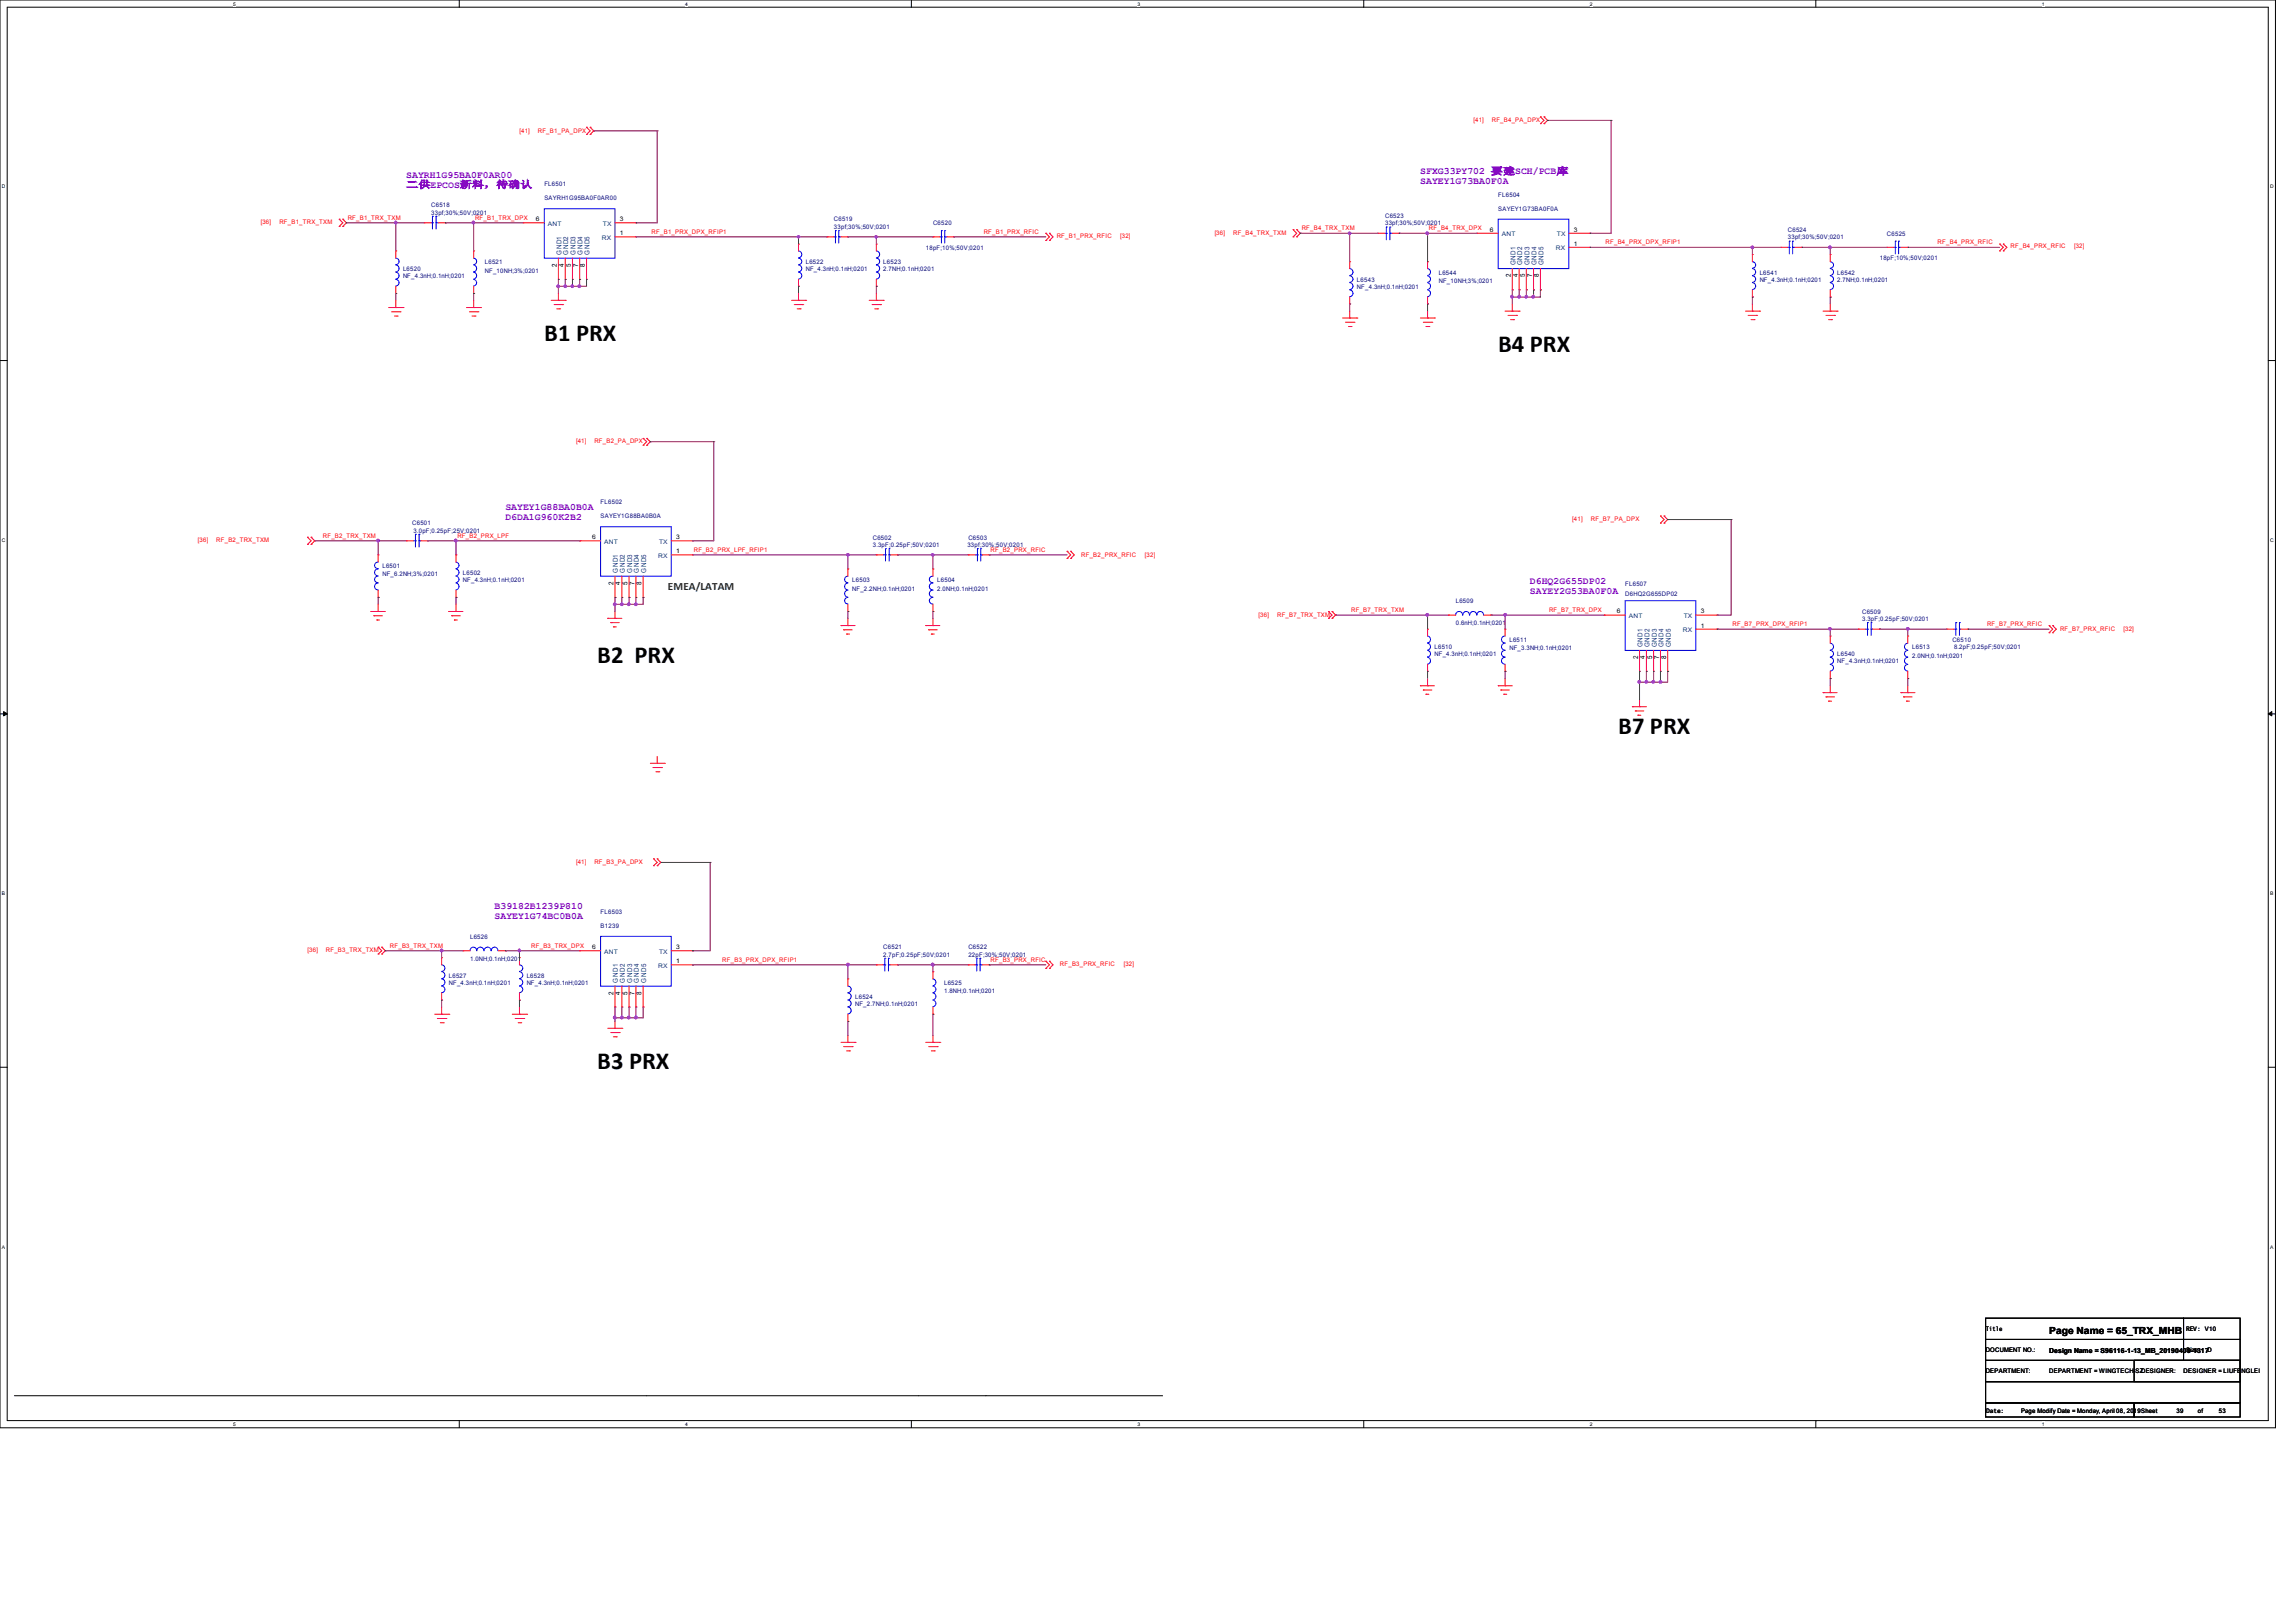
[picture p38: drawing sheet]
<svg xmlns="http://www.w3.org/2000/svg" width="297mm" height="210mm" viewBox="0 0 297 210" stroke-linecap="round" stroke-linejoin="round" font-family="sans-serif">
<defs><g id="words">
<g font-size="3.2">
<text x="70.4" y="44.2">B1 PRX</text>
<text x="193.9" y="45.6">B4 PRX</text>
<text x="77.3" y="85.8">B2 PRX</text>
<text x="209.4" y="94.9">B7 PRX</text>
<text x="77.3" y="138.3">B3 PRX</text>
</g>
<text font-size="1.4" fill="#008000" x="86.4" y="76.4">EMEA/LATAM</text>
<g font-size="1.3" fill="#8000ff">
<text x="52.6" y="23">SAYRH1G95BA0F0AR00</text>
<text x="183.8" y="22.6">SFXG33PY702 要建SCH/PCB库</text>
<text x="183.8" y="23.8">SAYEY1G73BA0F0A</text>
<text x="52.6" y="24.3">二供EPCOS新料，待确认</text>
<text x="65.4" y="66">SAYEY1G88BA0B0A</text>
<text x="65.4" y="67.3">D6DA1G960K2B2</text>
<text x="198" y="75.6">D6HQ2G655DP02</text>
<text x="198" y="76.9">SAYEY2G53BA0F0A</text>
<text x="64" y="117.6">B39182B1239P810</text>
<text x="64" y="118.9">SAYEY1G74BC0B0A</text>
</g>
<text font-size="1.3" x="265.2" y="172.6">Page Name = 65_TRX_MHB</text>
<g font-size=".9">
<text x="72.1" y="34.5" transform="rotate(-90 72.1 34.5)">2</text>
<text x="72.9" y="34.5" transform="rotate(-90 72.9 34.5)">4</text>
<text x="73.9" y="34.5" transform="rotate(-90 73.9 34.5)">5</text>
<text x="74.8" y="34.5" transform="rotate(-90 74.8 34.5)">7</text>
<text x="75.7" y="34.5" transform="rotate(-90 75.7 34.5)">8</text>
<text x="195.5" y="35.9" transform="rotate(-90 195.5 35.9)">2</text>
<text x="196.4" y="35.9" transform="rotate(-90 196.4 35.9)">4</text>
<text x="197.3" y="35.9" transform="rotate(-90 197.3 35.9)">5</text>
<text x="198.3" y="35.9" transform="rotate(-90 198.3 35.9)">7</text>
<text x="199.2" y="35.9" transform="rotate(-90 199.2 35.9)">8</text>
<text x="79.4" y="75.7" transform="rotate(-90 79.4 75.7)">2</text>
<text x="80.3" y="75.7" transform="rotate(-90 80.3 75.7)">4</text>
<text x="81.2" y="75.7" transform="rotate(-90 81.2 75.7)">5</text>
<text x="82.1" y="75.7" transform="rotate(-90 82.1 75.7)">7</text>
<text x="83" y="75.7" transform="rotate(-90 83 75.7)">8</text>
<text x="212" y="85.3" transform="rotate(-90 212 85.3)">2</text>
<text x="212.9" y="85.3" transform="rotate(-90 212.9 85.3)">4</text>
<text x="213.8" y="85.3" transform="rotate(-90 213.8 85.3)">5</text>
<text x="214.7" y="85.3" transform="rotate(-90 214.7 85.3)">7</text>
<text x="215.6" y="85.3" transform="rotate(-90 215.6 85.3)">8</text>
<text x="79.4" y="128.7" transform="rotate(-90 79.4 128.7)">2</text>
<text x="80.3" y="128.7" transform="rotate(-90 80.3 128.7)">4</text>
<text x="81.2" y="128.7" transform="rotate(-90 81.2 128.7)">5</text>
<text x="82.1" y="128.7" transform="rotate(-90 82.1 128.7)">7</text>
<text x="83" y="128.7" transform="rotate(-90 83 128.7)">8</text>
<text x="265.2" y="175">Design Name = S96116-1-13_MB_20190409-1317D</text>
</g>
<g font-size=".9" fill="#004080">
<text x="72.7" y="32.9" transform="rotate(-90 72.7 32.9)">GND1</text>
<text x="73.5" y="32.9" transform="rotate(-90 73.5 32.9)">GND2</text>
<text x="74.5" y="32.9" transform="rotate(-90 74.5 32.9)">GND3</text>
<text x="75.4" y="32.9" transform="rotate(-90 75.4 32.9)">GND4</text>
<text x="76.3" y="32.9" transform="rotate(-90 76.3 32.9)">GND5</text>
<text x="196.1" y="34.3" transform="rotate(-90 196.1 34.3)">GND1</text>
<text x="197" y="34.3" transform="rotate(-90 197 34.3)">GND2</text>
<text x="197.9" y="34.3" transform="rotate(-90 197.9 34.3)">GND3</text>
<text x="198.9" y="34.3" transform="rotate(-90 198.9 34.3)">GND4</text>
<text x="199.8" y="34.3" transform="rotate(-90 199.8 34.3)">GND5</text>
<text x="80" y="74.1" transform="rotate(-90 80 74.1)">GND1</text>
<text x="80.9" y="74.1" transform="rotate(-90 80.9 74.1)">GND2</text>
<text x="81.8" y="74.1" transform="rotate(-90 81.8 74.1)">GND3</text>
<text x="82.7" y="74.1" transform="rotate(-90 82.7 74.1)">GND4</text>
<text x="83.6" y="74.1" transform="rotate(-90 83.6 74.1)">GND5</text>
<text x="212.6" y="83.7" transform="rotate(-90 212.6 83.7)">GND1</text>
<text x="213.5" y="83.7" transform="rotate(-90 213.5 83.7)">GND2</text>
<text x="214.4" y="83.7" transform="rotate(-90 214.4 83.7)">GND3</text>
<text x="215.3" y="83.7" transform="rotate(-90 215.3 83.7)">GND4</text>
<text x="216.2" y="83.7" transform="rotate(-90 216.2 83.7)">GND5</text>
<text x="80" y="127.1" transform="rotate(-90 80 127.1)">GND1</text>
<text x="80.9" y="127.1" transform="rotate(-90 80.9 127.1)">GND2</text>
<text x="81.8" y="127.1" transform="rotate(-90 81.8 127.1)">GND3</text>
<text x="82.7" y="127.1" transform="rotate(-90 82.7 127.1)">GND4</text>
<text x="83.6" y="127.1" transform="rotate(-90 83.6 127.1)">GND5</text>
</g>
<g font-size=".8" fill="#f00">
<text x="67.2" y="17.1">[41]</text>
<text x="69.6" y="17.1">RF_B1_PA_DPX</text>
<text x="190.7" y="15.8">[41]</text>
<text x="193.1" y="15.8">RF_B4_PA_DPX</text>
<text x="33.7" y="29">[36]</text>
<text x="36.2" y="29">RF_B1_TRX_TXM</text>
<text x="45" y="28.4">RF_B1_TRX_TXM</text>
<text x="61.5" y="28.4">RF_B1_TRX_DPX</text>
<text x="168.5" y="29.8">RF_B4_TRX_TXM</text>
<text x="184.9" y="29.8">RF_B4_TRX_DPX</text>
<text x="84.3" y="30.3">RF_B1_PRX_DPX_RFIP1</text>
<text x="127.3" y="30.3">RF_B1_PRX_RFIC</text>
<text x="136.7" y="30.8">RF_B1_PRX_RFIC</text>
<text x="145" y="30.8">[32]</text>
<text x="157.2" y="30.4">[36]</text>
<text x="159.6" y="30.4">RF_B4_TRX_TXM</text>
<text x="207.8" y="31.6">RF_B4_PRX_DPX_RFIP1</text>
<text x="250.8" y="31.6">RF_B4_PRX_RFIC</text>
<text x="260.2" y="32.1">RF_B4_PRX_RFIC</text>
<text x="268.4" y="32.1">[32]</text>
<text x="74.6" y="57.4">[41]</text>
<text x="76.9" y="57.4">RF_B2_PA_DPX</text>
<text x="25.6" y="70.2">[36]</text>
<text x="28" y="70.2">RF_B2_TRX_TXM</text>
<text x="41.8" y="69.6">RF_B2_TRX_TXM</text>
<text x="59.2" y="69.6">RF_B2_PRX_LPF</text>
<text x="89.8" y="71.4">RF_B2_PRX_LPF_RFIP1</text>
<text x="128.2" y="71.4">RF_B2_PRX_RFIC</text>
<text x="203.5" y="67.4">[41]</text>
<text x="205.9" y="67.4">RF_B7_PA_DPX</text>
<text x="139.9" y="72">RF_B2_PRX_RFIC</text>
<text x="148.2" y="72">[32]</text>
<text x="162.9" y="79.8">[36]</text>
<text x="165.3" y="79.8">RF_B7_TRX_TXM</text>
<text x="174.8" y="79.2">RF_B7_TRX_TXM</text>
<text x="200.5" y="79.2">RF_B7_TRX_DPX</text>
<text x="224.2" y="81">RF_B7_PRX_DPX_RFIP1</text>
<text x="257.1" y="81">RF_B7_PRX_RFIC</text>
<text x="266.6" y="81.6">RF_B7_PRX_RFIC</text>
<text x="274.8" y="81.6">[32]</text>
<text x="74.6" y="111.8">[41]</text>
<text x="76.9" y="111.8">RF_B3_PA_DPX</text>
<text x="39.8" y="123.2">[36]</text>
<text x="42.2" y="123.2">RF_B3_TRX_TXM</text>
<text x="50.5" y="122.6">RF_B3_TRX_TXM</text>
<text x="68.8" y="122.6">RF_B3_TRX_DPX</text>
<text x="93.5" y="124.5">RF_B3_PRX_DPX_RFIP1</text>
<text x="128.2" y="124.5">RF_B3_PRX_RFIC</text>
<text x="137.2" y="125.1">RF_B3_PRX_RFIC</text>
<text x="145.4" y="125.1">[32]</text>
</g>
<g font-size=".8" fill="#000080">
<text x="55.8" y="26.8">C6518</text>
<text x="55.8" y="27.8">33pf;30%;50V;0201</text>
<text x="70.4" y="25.9">SAYRH1G95BA0F0AR00</text>
<text x="70.4" y="24.1">FL6501</text>
<text x="107.9" y="28.7">C6519</text>
<text x="107.9" y="29.6">33pf;30%;50V;0201</text>
<text x="120.7" y="29.1">C6520</text>
<text x="179.3" y="28.2">C6523</text>
<text x="179.3" y="29.1">33pf;30%;50V;0201</text>
<text x="193.9" y="27.3">SAYEY1G73BA0F0A</text>
<text x="193.9" y="25.5">FL6504</text>
<text x="52.2" y="36">NF_4.3nH;0.1nH;0201</text>
<text x="52.2" y="35.1">L6520</text>
<text x="62.7" y="34.2">L6521</text>
<text x="62.7" y="35.3">NF_10NH;3%;0201</text>
<text x="104.3" y="34.2">L6522</text>
<text x="104.3" y="35.1">NF_4.3nH;0.1nH;0201</text>
<text x="114.3" y="34.2">L6523</text>
<text x="114.3" y="35.1">2.7NH;0.1nH;0201</text>
<text x="119.8" y="32.3">18pF;10%;50V;0201</text>
<text x="186.2" y="35.5">L6544</text>
<text x="227.7" y="35.5">L6541</text>
<text x="231.4" y="30.1">C6524</text>
<text x="231.4" y="30.9">33pf;30%;50V;0201</text>
<text x="237.8" y="35.5">L6542</text>
<text x="243.3" y="33.7">18pF;10%;50V;0201</text>
<text x="244.2" y="30.5">C6525</text>
<text x="175.6" y="37.3">NF_4.3nH;0.1nH;0201</text>
<text x="175.6" y="36.4">L6543</text>
<text x="186.2" y="36.6">NF_10NH;3%;0201</text>
<text x="227.7" y="36.4">NF_4.3nH;0.1nH;0201</text>
<text x="237.8" y="36.4">2.7NH;0.1nH;0201</text>
<text x="77.7" y="65.2">FL6502</text>
<text x="53.3" y="68">C6501</text>
<text x="53.5" y="68.9">3.0pF;0.25pF;25V;0201</text>
<text x="77.7" y="67.1">SAYEY1G88BA0B0A</text>
<text x="113" y="69.8">C6502</text>
<text x="113" y="70.7">3.3pF;0.25pF;50V;0201</text>
<text x="125.2" y="70.7">33pf;30%;50V;0201</text>
<text x="125.3" y="69.8">C6503</text>
<text x="49.5" y="74.6">NF_6.2NH;3%;0201</text>
<text x="49.5" y="73.5">L6501</text>
<text x="59.9" y="74.4">L6502</text>
<text x="59.9" y="75.3">NF_4.3nH;0.1nH;0201</text>
<text x="110.3" y="76.4">NF_2.2NH;0.1nH;0201</text>
<text x="110.3" y="75.3">L6503</text>
<text x="121.3" y="75.3">L6504</text>
<text x="121.3" y="76.4">2.0NH;0.1nH;0201</text>
<text x="210.3" y="75.8">FL6507</text>
<text x="210.3" y="77.1">D6HQ2G655DP02</text>
<text x="185.6" y="84">L6510</text>
<text x="188.4" y="78.1">L6509</text>
<text x="188.4" y="80.9">0.6nH;0.1nH;0201</text>
<text x="195.3" y="83.1">L6511</text>
<text x="241" y="80.3">3.3pF;0.25pF;50V;0201</text>
<text x="241" y="79.4">C6509</text>
<text x="247.5" y="84">L6513</text>
<text x="252.7" y="83.1">C6510</text>
<text x="252.9" y="84">8.2pF;0.25pF;50V;0201</text>
<text x="185.6" y="84.9">NF_4.3nH;0.1nH;0201</text>
<text x="195.3" y="84.2">NF_3.3NH;0.1nH;0201</text>
<text x="237.8" y="85.8">NF_4.3nH;0.1nH;0201</text>
<text x="237.8" y="84.9">L6540</text>
<text x="247.5" y="85.1">2.0NH;0.1nH;0201</text>
<text x="77.7" y="118.3">FL6503</text>
<text x="60.8" y="121.5">L6526</text>
<text x="60.8" y="124.3">1.0NH;0.1nH;0201</text>
<text x="77.7" y="120.1">B1239</text>
<text x="114.3" y="122.9">C6521</text>
<text x="114.3" y="123.8">2.7pF;0.25pF;50V;0201</text>
<text x="125.3" y="122.9">C6522</text>
<text x="125.3" y="123.8">22pF;30%;50V;0201</text>
<text x="58.1" y="127.4">NF_4.3nH;0.1nH;0201</text>
<text x="58.1" y="126.5">L6527</text>
<text x="68.2" y="127.4">NF_4.3nH;0.1nH;0201</text>
<text x="68.2" y="126.5">L6528</text>
<text x="110.7" y="129.2">L6524</text>
<text x="110.7" y="130.2">NF_2.7NH;0.1nH;0201</text>
<text x="122.2" y="128.5">1.8NH;0.1nH;0201</text>
<text x="122.2" y="127.4">L6525</text>
</g>
<g font-size=".8">
<text x="69.3" y="28.6">6</text>
<text x="80.2" y="28.6">3</text>
<text x="192.8" y="30">6</text>
<text x="203.7" y="30">3</text>
<text x="80.2" y="30.4">1</text>
<text x="203.7" y="31.8">1</text>
<text x="76.6" y="69.8">6</text>
<text x="87.5" y="69.8">3</text>
<text x="87.5" y="71.6">1</text>
<text x="209.2" y="79.4">6</text>
<text x="220.1" y="79.4">3</text>
<text x="220.1" y="81.2">1</text>
<text x="76.6" y="122.8">6</text>
<text x="87.5" y="122.8">3</text>
<text x="87.5" y="124.6">1</text>
<text x="257" y="172.2">Title</text>
<text x="282.9" y="172.2">REV: V10</text>
<text x="257" y="175">DOCUMENT NO.:</text>
<text x="257" y="177.7">DEPARTMENT:</text>
<text x="265.2" y="177.7">DEPARTMENT = WINGTECH-SZDESIGNER:</text>
<text x="282.6" y="177.7">DESIGNER = LIUFENGLEI</text>
<text x="282.9" y="175">Size</text>
<text x="257" y="182.8">Date:</text>
<text x="261.6" y="182.8">Page Modify Date = Monday, April 08, 2019Sheet</text>
<text x="281.7" y="182.8">39</text>
<text x="284.4" y="182.8">of</text>
<text x="287.2" y="182.8">53</text>
</g>
<g font-size=".8" fill="#004080">
<text x="70.9" y="29.2">ANT</text>
<text x="78" y="29.2">TX</text>
<text x="77.9" y="31">RX</text>
<text x="194.4" y="30.6">ANT</text>
<text x="201.4" y="32.4">RX</text>
<text x="201.5" y="30.6">TX</text>
<text x="78.2" y="70.4">ANT</text>
<text x="85.3" y="70.4">TX</text>
<text x="85.2" y="72.2">RX</text>
<text x="210.8" y="80">ANT</text>
<text x="217.8" y="81.8">RX</text>
<text x="217.9" y="80">TX</text>
<text x="78.2" y="123.4">ANT</text>
<text x="85.2" y="125.2">RX</text>
<text x="85.3" y="123.4">TX</text>
</g>
<g font-size=".6">
<text x="30.2" y=".7">5</text>
<text x="88.7" y=".7">4</text>
<text x="147.2" y=".7">3</text>
<text x="205.7" y=".7">2</text>
<text x="264.2" y=".7">1</text>
<text x=".3" y="24.4">D</text>
<text x="293.8" y="24.4">D</text>
<text x=".3" y="70.1">C</text>
<text x="293.8" y="70.1">C</text>
<text x=".3" y="115.8">B</text>
<text x="293.8" y="115.8">B</text>
<text x=".3" y="161.5">A</text>
<text x="293.8" y="161.5">A</text>
<text x="30.2" y="184.5">5</text>
<text x="88.7" y="184.5">4</text>
<text x="147.2" y="184.5">3</text>
<text x="205.7" y="184.5">2</text>
<text x="264.2" y="184.5">1</text>
</g>
</g></defs>
<path d="M0 0h294.5v184.7h-294.5zM.9 .9h292.6v182.9h-292.6z" fill="none" stroke="#000" stroke-width=".13"/>
<g fill="#fff">
<path d="M30.2 .1h.3v.7h-.3z"/>
<path d="M30.2 183.9h.3v.8h-.3z"/>
</g>
<path d="M59.4 0v.9M59.4 183.8v.9" fill="none" stroke="#000" stroke-width=".13"/>
<g fill="#fff">
<path d="M88.7 .1h.3v.7h-.3z"/>
<path d="M88.7 183.9h.3v.8h-.3z"/>
</g>
<path d="M117.9 0v.9M117.9 183.8v.9" fill="none" stroke="#000" stroke-width=".13"/>
<g fill="#fff">
<path d="M147.2 .1h.3v.7h-.3z"/>
<path d="M147.2 183.9h.3v.8h-.3z"/>
</g>
<path d="M176.5 0v.9M176.5 183.8v.9" fill="none" stroke="#000" stroke-width=".13"/>
<g fill="#fff">
<path d="M205.7 .1h.4v.7h-.4z"/>
<path d="M205.7 183.9h.4v.8h-.4z"/>
</g>
<path d="M235 0v.9M235 183.8v.9" fill="none" stroke="#000" stroke-width=".13"/>
<g fill="#fff">
<path d="M264.2 .1h.4v.7h-.4z"/>
<path d="M264.2 183.9h.4v.8h-.4z"/>
<path d="M.3 23.8h.4v.7h-.4z"/>
<path d="M293.8 23.8h.5v.7h-.5z"/>
<path d="M.3 69.5h.4v.7h-.4z"/>
<path d="M293.8 69.5h.5v.7h-.5z"/>
</g>
<path d="M0 46.7h.9M293.5 46.7h1" fill="none" stroke="#000" stroke-width=".13"/>
<g fill="#fff">
<path d="M.3 115.2h.4v.8h-.4z"/>
<path d="M293.8 115.2h.4v.8h-.4z"/>
</g>
<path d="M0 92.4h.9M293.5 92.4h1" fill="none" stroke="#000" stroke-width=".13"/>
<path d="M.5 92.1l.4 .3-.4 .2zM293.5 92.4l.5-.3v.5z" fill="#000" stroke="#000" stroke-width=".13"/>
<g fill="#fff">
<path d="M.3 161h.3v.7h-.3z"/>
<path d="M293.8 161h.4v.7h-.4z"/>
</g>
<path d="M0 138.1h.9M293.5 138.1h1M257 170.6h25.6v2.7h-25.6zM257 173.3h25.6v2.7h-25.6zM257 178.8h32.9v2.7h-32.9zM257 176h32.9v2.8h-32.9zM276.2 176h13.7v2.8h-13.7zM282.6 170.6h7.3v2.7h-7.3zM282.6 173.3h7.3v2.7h-7.3zM1.9 180.6h148.6M257 181.5h19.2v1.8h-19.2zM276.2 181.5h13.7v1.8h-13.7z" fill="none" stroke="#000" stroke-width=".13"/>
<g fill="none" stroke="#f00" stroke-width=".13">
<path d="M75.9 16.5l.5 .4-.5 .5M75.9 16.5h.1M75.9 17.4h.1M76.4 17.4h.1M76.4 16.5h.1M76.4 16.5l.4 .4-.4 .5M199.3 15.1h.1M199.3 16h.1M199.3 15.1l.5 .5-.5 .4M199.8 15.1l.5 .5-.5 .4M199.8 16h.1M199.8 15.1h.1"/>
<path d="M43.9 28.4l.5 .4-.5 .5M43.9 28.4h.1M43.9 29.3h.1M44.4 28.4l.4 .4-.4 .5M44.4 29.3h.1M44.4 28.4h.1M50.3 39.8h1.9M51.2 39.8h.1M51.2 32.5h.1M51.2 38h.1M51.2 32.5v.9M51.2 37v1"/>
<path d="M51.2 38.9v.9M52.2 39.8h.1M54.9 28.8h.9M54.9 28.8h.1M56.7 28.8h.9M57.6 28.8h.1M60.4 39.8h1.8M61.3 39.8h.1M61.3 32.5h.1M61.3 38h.1M61.3 32.5v.9M61.3 37v1"/>
<path d="M61.3 38.9v.9M62.2 39.8h.1M67.7 28.8h2.7M67.7 28.8h.1M71.3 38.9h1.9M71.7 39.4h1.1M72.1 40h.3M72.3 38.9h.1M72.3 36.2h.1M72.3 33.4v2.8M72.3 38v.9M72.4 40h.1"/>
<path d="M72.8 39.4h.1M73.2 38.9h.1M73.2 36.2h.1M73.2 33.4v2.8M74.1 36.2h.1M74.1 33.4v2.8M75 36.2h.1M75 33.4v2.8M75.9 36.2h.1M75.9 33.4v2.8M79.6 28.8h2.7M79.6 30.6h2.7"/>
<path d="M82.3 28.8h.1M82.3 30.6h.1M102.4 38.9h1.9M102.8 39.4h1.1M103.2 40h.3M103.3 38.9h.1M103.3 31.6h.1M103.3 37h.1M103.3 31.6v.9M103.3 36.2v.8M103.3 38v.9M103.5 40h.1"/>
<path d="M103.9 39.4h.1M104.3 38.9h.1M107 30.6h.1M107 30.6h.9M108.8 30.6h.9M109.7 30.6h.1M112.5 38.9h1.8M112.9 39.4h1.1M113.2 40h.4M113.4 38.9h.1M113.4 31.6h.1M113.4 37h.1"/>
<path d="M113.4 31.6v.9M113.4 36.2v.8M113.4 38v.9M113.6 40h.1M114 39.4h.1M114.3 38.9h.1M120.7 30.6h.1M120.7 30.6h.9M122.6 30.6h.8M123.4 30.6h.1M135.3 30.2l.5 .4-.5 .5M135.3 31.1h.1"/>
<path d="M135.3 30.2h.1M135.8 31.1h.1M135.8 30.2h.1M135.8 30.2l.5 .4-.5 .5M167.3 29.7h.1M167.3 30.6h.1M167.3 29.7l.5 .5-.5 .4M167.8 30.6h.1M167.8 29.7h.1M167.8 29.7l.5 .5-.5 .4M174.7 33.9h.1M174.7 39.3h.1"/>
<path d="M174.7 33.9v.9M174.7 38.4v.9M178.3 30.2h.9M178.3 30.2h.1M180.2 30.2h.9M181.1 30.2h.1M184.7 33.9h.1M184.7 39.3h.1M184.7 33.9v.9M184.7 38.4v.9M191.1 30.2h2.8M191.1 30.2h.1"/>
<path d="M195.7 37.5h.1M195.7 34.8v2.7M195.7 39.3v1M196.6 37.5h.1M196.6 34.8v2.7M197.5 37.5h.1M197.5 34.8v2.7M198.5 37.5h.1M198.5 34.8v2.7M199.3 37.5h.1M199.3 34.8v2.7M203 32h2.7"/>
<path d="M203 30.2h2.7M205.7 30.2h.1M205.7 32h.1M226.8 32.9h.1M226.8 38.4h.1M226.8 32.9v1M226.8 37.5v.9M226.8 39.3v1M230.5 32h.9M230.5 32h.1M232.3 32h.9M233.2 32h.1"/>
<path d="M236.9 32.9h.1M236.9 38.4h.1M236.9 32.9v1M236.9 37.5v.9M236.9 39.3v1M244.2 32h.1M244.2 32h.9M246 32h.9M246.9 32h.1M258.8 32.5h.1M258.8 31.6h.1M258.8 31.6l.4 .4-.4 .5"/>
<path d="M259.2 32.5h.1M259.2 31.6h.1M259.2 31.6l.5 .4-.5 .5M50.7 40.3h1.1M51.1 40.9h.3M51.4 40.9h.1M51.8 40.3h.1M60.7 40.3h1.1M61.1 40.9h.4M61.5 40.9h.1M61.8 40.3h.1M83.2 56.7h.1"/>
<path d="M83.2 57.6h.1M83.2 56.7l.5 .4-.5 .5M83.7 56.7l.5 .4-.5 .5M83.7 57.6h.1M83.7 56.7h.1M173.7 41.1h1.9M174.1 41.7h1.1M174.5 42.2h.3M174.7 41.1h.1M174.7 40.3v.8M174.8 42.2h.1M175.2 41.7h.1"/>
<path d="M175.6 41.1h.1M183.8 41.1h1.8M184.2 41.7h1.1M184.5 42.2h.4M184.7 41.1h.1M184.7 40.3v.8M184.9 42.2h.1M185.3 41.7h.1M185.6 41.1h.1M194.8 40.3h1.8M195.2 40.8h1.1M195.5 41.4h.4"/>
<path d="M195.7 40.3h.1M195.9 41.4h.1M196.3 40.8h.1M196.6 40.3h.1M225.9 40.3h1.8M226.2 40.8h1.1M226.6 41.4h.4M226.8 40.3h.1M227 41.4h.1M227.3 40.8h.1M227.7 40.3h.1M235.9 40.3h1.8"/>
<path d="M236.3 40.8h1.1M236.6 41.4h.4M236.9 40.3h.1M237 41.4h.1M237.4 40.8h.1M237.7 40.3h.1M39.8 69.5l.5 .5-.5 .4M39.8 69.5h.1M39.8 70.4h.1M40.3 69.5l.4 .5-.4 .4M40.3 70.4h.1M40.3 69.5h.1"/>
<path d="M48 79.1h1.9M48 79.1h.1M48.4 79.7h1.1M48.4 79.7h.1M48.9 79.1h.1M48.9 71.8h.1M48.9 77.3h.1M48.9 71.8v.9M48.9 76.4v.9M48.9 78.2v.9M52.6 70h.9M52.6 70h.1"/>
<path d="M54.4 70h.9M55.3 70h.1M58.1 79.1h.1M58.1 79.1h1.8M58.5 79.7h1.1M58.5 79.7h.1M59 79.1h.1M59 71.8h.1M59 77.3h.1M59 71.8v.9M59 76.4v.9M59 78.2v.9"/>
<path d="M75 70h.1M75 70h2.7M79.6 77.3h.1M79.6 74.5v2.8M79.6 79.1v.9M80.5 77.3h.1M80.5 74.5v2.8M81.4 77.3h.1M81.4 74.5v2.8M82.3 77.3h.1M82.3 74.5v2.8M83.2 77.3h.1"/>
<path d="M83.2 74.5v2.8M86.9 70h2.7M86.9 71.8h2.7M89.6 70h.1M89.6 71.8h.1M109.7 73.6h.1M109.7 79.1h.1M109.7 73.6v.9M109.7 78.2v.9M113.4 71.8h.9M113.4 71.8h.1M115.2 71.8h1"/>
<path d="M116.2 71.8h.1M120.7 73.6h.1M120.7 79.1h.1M120.7 73.6v.9M120.7 78.2v.9M125.3 71.8h.9M125.3 71.8h.1M127.1 71.8h.9M128 71.8h.1M138.1 71.3h.1M138.1 72.3h.1M138.1 71.3l.5 .5-.5 .5"/>
<path d="M138.6 71.3l.4 .5-.4 .5M138.6 71.3h.1M138.6 72.3h.1M171.9 79.1h.1M171.9 79.1l.5 .5-.5 .4M172.4 79.1l.4 .5-.4 .4M172.4 79.1h.1M187.5 79.6h.1M187.5 79.6h.9M192 79.6h1M193 79.6h.1M207.6 79.6h2.7"/>
<path d="M207.6 79.6h.1M214.9 67.7h.1M214.9 66.8h.1M214.9 66.8l.4 .4-.4 .5M215.3 66.8h.1M215.3 67.7h.1M215.3 66.8l.5 .4-.5 .5M219.5 79.6h2.7M222.2 79.6h.1M48.8 80.2h.3M48.8 80.2h.1M58.8 80.2h.1"/>
<path d="M58.8 80.2h.4M78.7 80h1.8M78.7 80h.1M79 80.6h.1M79 80.6h1.1M79.4 81.1h.1M79.4 81.1h.4M79.6 80h.1M84.2 98.8h1.8M84.5 99.3h1.1M84.9 99.9h.4M85 98.8h.1"/>
<path d="M85 97.9v.9M85.3 99.9h.1M85.6 99.3h.1M86 98.8h.1M108.8 80.9h.1M108.8 80.9h1.9M109.2 81.5h1.1M109.2 81.5h.1M109.6 82h.1M109.6 82h.3M109.7 80.9h.1M109.7 80v.9"/>
<path d="M119.8 80.9h.1M119.8 80.9h1.8M120.2 81.5h1.1M120.2 81.5h.1M120.5 82h.4M120.5 82h.1M120.7 80.9h.1M120.7 80v.9M171.9 80h.1M172.4 80h.1M183.8 88.7h.1M183.8 88.7h1.8"/>
<path d="M184.2 89.3h1.1M184.2 89.3h.1M184.5 89.8h.4M184.5 89.8h.1M184.7 88.7h.1M184.7 81.4h.1M184.7 86.9h.1M184.7 81.4v.9M184.7 86v.9M184.7 87.8v.9M193.9 88.7h.1M193.9 88.7h1.8"/>
<path d="M194.2 89.3h1.1M194.2 89.3h.1M194.6 89.8h.4M194.6 89.8h.1M194.8 88.7h.1M194.8 81.4h.1M194.8 86.9h.1M194.8 81.4v.9M194.8 86v.9M194.8 87.8v.9M211.2 91.4h.1M211.2 91.4h1.9"/>
<path d="M211.6 92h1.1M211.6 92h.1M212 92.5h.3M212 92.5h.1M212.2 91.4h.1M212.2 86.9h.1M212.2 84.2v2.7M212.2 90.6v.8M213.1 86.9h.1M213.1 84.2v2.7M214 86.9h.1M214 84.2v2.7"/>
<path d="M214.9 86.9h.1M214.9 84.2v2.7M215.8 86.9h.1M215.8 84.2v2.7M219.5 81.4h2.7M222.2 81.4h.1M235.9 89.6h1.8M235.9 89.6h.1M236.3 90.2h1.1M236.3 90.2h.1M236.6 90.7h.1M236.6 90.7h.4"/>
<path d="M236.9 89.6h.1M236.9 82.3h.1M236.9 87.8h.1M236.9 82.3v.9M236.9 86.9v.9M236.9 88.7v.9M240.5 81.4h.1M240.5 81.4h.9M242.3 81.4h.9M243.2 81.4h.1M246 89.6h1.8M246 89.6h.1"/>
<path d="M246.3 90.2h1.1M246.3 90.2h.1M246.7 90.7h.1M246.7 90.7h.4M246.9 89.6h.1M246.9 82.3h.1M246.9 87.8h.1M246.9 82.3v.9M246.9 86.9v.9M246.9 88.7v.9M251.9 81.4h.1M251.9 81.4h1"/>
<path d="M253.7 81.4h1M254.7 81.4h.1M265.2 80.9h.1M265.2 81.9h.1M265.2 80.9l.4 .5-.4 .5M265.6 80.9h.1M265.6 81.9h.1M265.6 80.9l.5 .5-.5 .5M84.6 111.1h.1M84.6 112h.1M84.6 111.1l.4 .5-.4 .4M85 111.1l.5 .5-.5 .4"/>
<path d="M85 112h.1M85 111.1h.1M48.9 122.6l.5 .4-.5 .4M48.9 122.6h.1M48.9 123.4h.1M49.4 123.4h.1M49.4 122.6h.1M49.4 122.6l.5 .4-.5 .4M56.3 131.2h1.8M56.6 131.8h1.1M57 132.3h.4M57.1 131.2h.1"/>
<path d="M57.1 123.9h.1M57.1 129.4h.1M57.1 123.9v.9M57.1 128.5v.9M57.1 130.3v.9M57.4 132.3h.1M57.7 131.8h.1M58.1 131.2h.1M59.9 123h.9M59.9 123h.1M64.5 123h.9M65.4 123h.1"/>
<path d="M66.3 131.2h1.9M66.7 131.8h1.1M67.1 132.3h.3M67.2 131.2h.1M67.2 123.9h.1M67.2 129.4h.1M67.2 123.9v.9M67.2 128.5v.9M67.2 130.3v.9M67.4 132.3h.1M67.8 131.8h.1M68.2 131.2h.1"/>
<path d="M75 123h.1M75 123h2.7M78.7 133.1h1.8M79 133.6h1.1M79.4 134.2h.4M79.6 133.1h.1M79.6 130.3h.1M79.6 127.6v2.7M79.6 132.2v.9M79.8 134.2h.1M80.1 133.6h.1M80.5 133.1h.1"/>
<path d="M80.5 130.3h.1M80.5 127.6v2.7M81.4 130.3h.1M81.4 127.6v2.7M82.3 130.3h.1M82.3 127.6v2.7M83.2 130.3h.1M83.2 127.6v2.7M86.9 123h2.7M86.9 124.8h2.7M89.6 123h.1M89.6 124.8h.1"/>
<path d="M108.8 134.9h1.9M109.2 135.4h1.1M109.6 136h.3M109.7 134.9h.1M109.7 126.7h.1M109.7 132.2h.1M109.7 126.7v.9M109.7 131.2v1M109.7 134v.9M109.9 136h.1M110.3 135.4h.1M110.7 134.9h.1"/>
<path d="M113.4 124.8h.9M113.4 124.8h.1M115.2 124.8h1M116.2 124.8h.1M119.8 134.9h1.8M120.2 135.4h1.1M120.5 136h.4M120.7 134.9h.1M120.7 125.7h.1M120.7 131.2h.1M120.7 125.7v1M120.7 130.3v.9"/>
<path d="M120.7 134v.9M120.9 136h.1M121.3 135.4h.1M121.6 134.9h.1M125.3 124.8h.9M125.3 124.8h.1M127.1 124.8h.9M128 124.8h.1M135.3 124.4l.5 .4-.5 .5M135.3 124.4h.1M135.3 125.3h.1M135.8 124.4h.1"/>
<path d="M135.8 125.3h.1M135.8 124.4l.5 .4-.5 .5"/>
</g>
<g fill="none" stroke="#00f" stroke-width=".13">
<path d="M51.2 34.3a.44 .44 0 0 1 .4 .4 .44 .44 0 0 1-.4 .5M51.2 35.2a.44 .44 0 0 1 .4 .5 .44 .44 0 0 1-.4 .4M51.2 36.2a.42 .42 0 0 1 .4 .4 .42 .42 0 0 1-.4 .4M51.2 33.4a.42 .42 0 0 1 .4 .4 .42 .42 0 0 1-.4 .4M55.8 28.8h.2M56 28.8h.1M56 28h.1M56 28v1.6M56.4 28.8h.3M56.4 28h.1M56.4 28.8h.1M56.4 28v1.6"/>
<path d="M61.3 34.3a.45 .45 0 0 1 .4 .4 .45 .45 0 0 1-.4 .5M61.3 35.2a.45 .45 0 0 1 .4 .5 .45 .45 0 0 1-.4 .4M61.3 36.2a.42 .42 0 0 1 .4 .4 .42 .42 0 0 1-.4 .4M61.3 33.4a.42 .42 0 0 1 .4 .4 .42 .42 0 0 1-.4 .4M70.4 27h9.2v6.4h-9.2zM103.3 33.4a.42 .42 0 0 1 .5 .4 .42 .42 0 0 1-.5 .4M103.3 32.5a.44 .44 0 0 1 .5 .4 .44 .44 0 0 1-.5 .5M103.3 34.3a.44 .44 0 0 1 .5 .4 .44 .44 0 0 1-.5 .5M103.3 35.2a.44 .44 0 0 1 .5 .5 .44 .44 0 0 1-.5 .4M107.9 30.6h.2M108.1 30.6h.1M108.1 29.8h.1"/>
<path d="M108.1 29.8v1.7M108.5 30.6h.3M108.5 29.8h.1M108.5 30.6h.1M108.5 29.8v1.7M113.4 33.4a.42 .42 0 0 1 .4 .4 .42 .42 0 0 1-.4 .4M113.4 32.5a.44 .44 0 0 1 .4 .4 .44 .44 0 0 1-.4 .5M113.4 34.3a.44 .44 0 0 1 .4 .4 .44 .44 0 0 1-.4 .5M113.4 35.2a.44 .44 0 0 1 .4 .5 .44 .44 0 0 1-.4 .4M121.6 30.6h.2M121.8 30.6h.1M121.8 29.8h.1"/>
<path d="M121.8 29.8v1.7M122.3 30.6h.3M122.3 29.8h.1M122.3 30.6h.1M122.3 29.8v1.7M174.7 35.7a.42 .42 0 0 1 .4 .4 .42 .42 0 0 1-.4 .4M174.7 34.8a.44 .44 0 0 1 .4 .4 .44 .44 0 0 1-.4 .4M174.7 36.6a.44 .44 0 0 1 .4 .4 .44 .44 0 0 1-.4 .5M174.7 37.5a.44 .44 0 0 1 .4 .5 .44 .44 0 0 1-.4 .4M179.2 30.2h.2M179.4 30.2h.1M179.4 29.4h.1"/>
<path d="M179.4 29.4v1.6M179.9 30.2h.3M179.9 29.4h.1M179.9 30.2h.1M179.9 29.4v1.6M184.7 35.7a.42 .42 0 0 1 .4 .4 .42 .42 0 0 1-.4 .4M184.7 34.8a.45 .45 0 0 1 .4 .4 .45 .45 0 0 1-.4 .4M184.7 36.6a.45 .45 0 0 1 .4 .4 .45 .45 0 0 1-.4 .5M184.7 37.5a.45 .45 0 0 1 .4 .5 .45 .45 0 0 1-.4 .4M193.9 28.4h9.1v6.4h-9.1zM226.8 35.7a.42 .42 0 0 1 .4 .4 .42 .42 0 0 1-.4 .4M226.8 33.9a.42 .42 0 0 1 .4 .4 .42 .42 0 0 1-.4 .4"/>
<path d="M226.8 34.8a.44 .44 0 0 1 .4 .4 .44 .44 0 0 1-.4 .4M226.8 36.6a.44 .44 0 0 1 .4 .4 .44 .44 0 0 1-.4 .5M231.4 32h.2M231.6 32h.1M231.6 31.2h.1M231.6 31.2v1.7M232 31.2h.1M232 32h.1M232 31.2v1.7M232 32h.3M236.9 33.9a.42 .42 0 0 1 .4 .4 .42 .42 0 0 1-.4 .4M236.9 34.8a.44 .44 0 0 1 .4 .4 .44 .44 0 0 1-.4 .4"/>
<path d="M236.9 36.6a.44 .44 0 0 1 .4 .4 .44 .44 0 0 1-.4 .5M236.9 35.7a.42 .42 0 0 1 .4 .4 .42 .42 0 0 1-.4 .4M245.1 32h.2M245.3 32h.1M245.3 31.2h.1M245.3 31.2v1.7M245.7 31.2h.1M245.7 32h.1M245.7 31.2v1.7M245.7 32h.3M48.9 72.7a.43 .43 0 0 0-.4 .5 .43 .43 0 0 0 .4 .4M48.9 73.6a.44 .44 0 0 0-.4 .5 .44 .44 0 0 0 .4 .4"/>
<path d="M48.9 74.5a.43 .43 0 0 0-.4 .5 .43 .43 0 0 0 .4 .4M48.9 75.4a.44 .44 0 0 0-.4 .5 .44 .44 0 0 0 .4 .4M53.5 70h.3M53.8 69.1h.1M53.8 70h.1M53.8 69.1v1.7M54.2 70h.1M54.2 69.1h.1M54.2 69.1v1.7M54.2 70h.2M59 74.6a.42 .42 0 0 1 .4 .4 .42 .42 0 0 1-.4 .4M59 72.7a.42 .42 0 0 1 .4 .5 .42 .42 0 0 1-.4 .4"/>
<path d="M59 73.6a.45 .45 0 0 1 .4 .5 .45 .45 0 0 1-.4 .4M59 75.4a.45 .45 0 0 1 .4 .5 .45 .45 0 0 1-.4 .4M77.7 68.2h9.2v6.3h-9.2zM109.7 74.5a.42 .42 0 0 0-.4 .5 .42 .42 0 0 0 .4 .4M109.7 75.4a.45 .45 0 0 0-.4 .5 .45 .45 0 0 0 .4 .4M109.7 76.4a.45 .45 0 0 0-.4 .4 .45 .45 0 0 0 .4 .5M109.7 77.3a.42 .42 0 0 0-.4 .4 .42 .42 0 0 0 .4 .4M114.3 71.8h.3M114.6 71h.1M114.6 71.8h.1M114.6 71v1.6M115.1 71.8h.1"/>
<path d="M115.1 71h.1M115.1 71v1.6M120.7 74.6a.42 .42 0 0 0-.4 .4 .42 .42 0 0 0 .4 .4M120.7 75.4a.44 .44 0 0 0-.4 .5 .44 .44 0 0 0 .4 .4M120.7 76.4a.44 .44 0 0 0-.4 .4 .44 .44 0 0 0 .4 .5M120.7 77.3a.42 .42 0 0 0-.4 .4 .42 .42 0 0 0 .4 .4M126.2 71.8h.3M126.5 71h.1M126.5 71.8h.1M126.5 71v1.6M126.9 71.8h.2M126.9 71.8h.1"/>
<path d="M126.9 71h.1M126.9 71v1.6M189.3 79.6a.44 .44 0 0 0-.5-.5 .44 .44 0 0 0-.4 .5M190.2 79.6a.42 .42 0 0 0-.5-.5 .42 .42 0 0 0-.4 .5M191.1 79.6a.44 .44 0 0 0-.5-.5 .44 .44 0 0 0-.4 .5M192 79.6a.42 .42 0 0 0-.4-.5 .42 .42 0 0 0-.5 .5M210.3 77.7h9.2v6.5h-9.2zM184.7 82.3a.45 .45 0 0 1 .4 .4 .45 .45 0 0 1-.4 .5M184.7 83.2a.45 .45 0 0 1 .4 .5 .45 .45 0 0 1-.4 .4M184.7 84.2a.42 .42 0 0 1 .4 .4 .42 .42 0 0 1-.4 .4M184.7 85.1a.45 .45 0 0 1 .4 .4 .45 .45 0 0 1-.4 .4M194.8 82.3a.44 .44 0 0 0-.5 .4 .44 .44 0 0 0 .5 .5"/>
<path d="M194.8 83.2a.44 .44 0 0 0-.5 .5 .44 .44 0 0 0 .5 .4M194.8 84.2a.43 .43 0 0 0-.5 .4 .43 .43 0 0 0 .5 .4M194.8 85a.44 .44 0 0 0-.5 .5 .44 .44 0 0 0 .5 .4M236.9 83.2a.44 .44 0 0 1 .4 .5 .44 .44 0 0 1-.4 .4M236.9 84.2a.42 .42 0 0 1 .4 .4 .42 .42 0 0 1-.4 .4M236.9 85a.44 .44 0 0 1 .4 .5 .44 .44 0 0 1-.4 .4M236.9 86a.42 .42 0 0 1 .4 .4 .42 .42 0 0 1-.4 .4M241.4 81.4h.3M241.7 80.6h.1M241.7 81.4h.1M241.7 80.6v1.6M242.1 81.4h.2"/>
<path d="M242.1 81.4h.1M242.1 80.6h.1M242.1 80.6v1.6M246.9 83.2a.45 .45 0 0 0-.4 .5 .45 .45 0 0 0 .4 .4M246.9 84.2a.42 .42 0 0 0-.4 .4 .42 .42 0 0 0 .4 .4M246.9 85a.45 .45 0 0 0-.4 .5 .45 .45 0 0 0 .4 .4M246.9 86a.42 .42 0 0 0-.4 .4 .42 .42 0 0 0 .4 .4M252.9 81.4h.2M253.1 80.6h.1M253.1 81.4h.1M253.1 80.6v1.6M253.6 81.4h.1"/>
<path d="M253.6 80.6h.1M253.6 80.6v1.6M57.1 125.7a.45 .45 0 0 1 .5 .5 .45 .45 0 0 1-.5 .4M57.1 126.7a.45 .45 0 0 1 .5 .4 .45 .45 0 0 1-.5 .5M57.1 127.6a.42 .42 0 0 1 .5 .4 .42 .42 0 0 1-.5 .4M57.2 124.8a.42 .42 0 0 1 .4 .5 .42 .42 0 0 1-.5 .4M61.7 123a.42 .42 0 0 0-.4-.4 .42 .42 0 0 0-.5 .4M62.6 123a.44 .44 0 0 0-.4-.4 .44 .44 0 0 0-.5 .4M63.5 123a.44 .44 0 0 0-.4-.4 .44 .44 0 0 0-.4 .4M64.4 123a.42 .42 0 0 0-.4-.4 .42 .42 0 0 0-.4 .4M67.2 125.7a.44 .44 0 0 1 .4 .5 .44 .44 0 0 1-.4 .4M67.2 126.7a.44 .44 0 0 1 .4 .4 .44 .44 0 0 1-.4 .5"/>
<path d="M67.2 127.6a.42 .42 0 0 1 .4 .4 .42 .42 0 0 1-.4 .4M67.2 124.8a.42 .42 0 0 1 .4 .5 .42 .42 0 0 1-.4 .4M77.7 121.2h9.2v6.4h-9.2zM109.7 127.6a.42 .42 0 0 1 .5 .4 .42 .42 0 0 1-.5 .4M109.7 128.5a.45 .45 0 0 1 .5 .4 .45 .45 0 0 1-.5 .5M109.7 130.3a.45 .45 0 0 1 .5 .4 .45 .45 0 0 1-.5 .5M109.7 129.4a.42 .42 0 0 1 .5 .4 .42 .42 0 0 1-.5 .5M114.3 124.8h.2M114.5 124.8h.1M114.5 124h.1M114.5 124v1.6M115 124h.1"/>
<path d="M115 124.8h.1M115 124v1.6M115 124.8h.2M120.7 129.4a.42 .42 0 0 1 .4 .4 .42 .42 0 0 1-.4 .5M120.7 126.7a.45 .45 0 0 1 .4 .4 .45 .45 0 0 1-.4 .4M120.7 127.6a.42 .42 0 0 1 .4 .4 .42 .42 0 0 1-.4 .4M120.7 128.5a.45 .45 0 0 1 .4 .4 .45 .45 0 0 1-.4 .5M126.2 124.8h.2M126.4 124.8h.1M126.4 124h.1M126.4 124v1.6M126.8 124.8h.3"/>
<path d="M126.8 124h.1M126.8 124.8h.1M126.8 124v1.6"/>
</g>
<g fill="none" stroke="#800040" stroke-width=".13">
<path d="M76.8 16.9h8.2M76.8 16.9h.1M85 16.9h.1M85 16.9v11.9h-2.7M200.3 15.6h.1M200.3 15.6h8.2M208.5 15.6h.1M208.5 15.6v14.6h-2.8M44.8 28.8h10.1M44.8 28.8h.1M51.2 28.8h.1M51.2 38h.1"/>
<path d="M51.2 28.8v3.7M51.2 38v.9M57.6 28.8h10.1M57.6 28.8h.1M61.3 28.8h.1M61.3 38h.1M61.3 28.8v3.7M61.3 38v.9M72.3 36.2h.1M72.3 37h.1M72.3 36.2v1.8M73.2 36.2h.1"/>
<path d="M73.2 37h.1M73.2 36.2v.8M74.1 36.2h.1M74.1 37h.1M74.1 36.2v.8M75 36.2h.1M75 37h.1M75 36.2v.8M75.9 36.2h.1M75.9 36.2v.8h-3.6M82.3 28.8h.1M82.3 30.6h.1"/>
<path d="M82.3 30.6h24.7M103.3 30.6h.1M103.3 37h.1M103.3 30.6v1M103.3 37v1M109.7 30.6h.1M109.7 30.6h11M113.4 30.6h.1M113.4 37h.1M113.4 30.6v1M113.4 37v1M123.4 30.6h.1"/>
<path d="M123.4 30.6h11.9M168.3 30.2h10M168.3 30.2h.1M174.7 30.2h.1M174.7 39.3h.1M174.7 30.2v3.7M174.7 39.3v1M181.1 30.2h.1M181.1 30.2h10M184.7 30.2h.1M184.7 39.3h.1M184.7 30.2v3.7"/>
<path d="M184.7 39.3v1M195.7 37.5h.1M195.7 38.4h.1M195.7 37.5v1.8M196.6 37.5h.1M196.6 38.4h.1M196.6 37.5v.9M197.5 37.5h.1M197.5 38.4h.1M197.5 37.5v.9M198.5 37.5h.1M198.5 38.4h.1"/>
<path d="M198.5 37.5v.9M199.3 37.5h.1M199.3 37.5v.9h-3.6M205.7 30.2h.1M205.7 32h.1M205.7 32h24.8M226.8 32h.1M226.8 38.4h.1M226.8 32v.9M226.8 38.4v.9M233.2 32h.1M233.2 32h11"/>
<path d="M236.9 32h.1M236.9 38.4h.1M236.9 32v.9M236.9 38.4v.9M246.9 32h11.9M246.9 32h.1M84.2 57.1h8.2M84.2 57.1h.1M92.4 57.1h.1M92.4 57.1v12.9h-2.8M40.7 70h11.9M40.7 70h.1"/>
<path d="M48.9 70h.1M48.9 77.3h.1M48.9 70v1.8M48.9 77.3v.9M55.3 70h.1M55.3 70h19.7M59 70h.1M59 77.3h.1M59 70v1.8M59 77.3v.9M75 70h.1M79.6 77.3h.1"/>
<path d="M79.6 78.2h.1M79.6 77.3v1.8M80.5 77.3h.1M80.5 78.2h.1M80.5 77.3v.9M81.4 77.3h.1M81.4 78.2h.1M81.4 77.3v.9M82.3 77.3h.1M82.3 78.2h.1M82.3 77.3v.9M83.2 77.3h.1"/>
<path d="M83.2 77.3v.9h-3.6M89.6 70h.1M89.6 71.8h23.8M109.7 71.8h.1M109.7 79.1h.1M109.7 71.8v1.8M109.7 79.1v.9M116.2 71.8h9.1M116.2 71.8h.1M120.7 71.8h.1M120.7 79.1h.1M120.7 71.8v1.8"/>
<path d="M120.7 79.1v.9M128 71.8h10.1M128 71.8h.1M172.8 79.6h.1M172.8 79.6h14.7M184.7 79.6h.1M184.7 79.6v1.8M193 79.6h14.6M193 79.6h.1M194.8 79.6h.1M194.8 79.6v1.8M215.8 67.2h8.2"/>
<path d="M215.8 67.2h.1M222.2 79.6h.1M224 67.2h.1M224 67.2v12.4h-1.8M184.7 86.9h.1M184.7 86.9v.9M194.8 86.9h.1M194.8 86.9v.9M212.2 86.9h.1M212.2 88.3h.1M212.2 86.9v3.7M213.1 86.9h.1"/>
<path d="M213.1 88.3h.1M213.1 86.9v1.4M214 86.9h.1M214 88.3h.1M214 86.9v1.4M214.9 86.9h.1M214.9 88.3h.1M214.9 86.9v1.4M215.8 86.9h.1M215.8 86.9v1.4h-3.6M222.2 81.4h.1M222.2 81.4h18.3"/>
<path d="M236.9 81.4h.1M236.9 87.8h.1M236.9 81.4v.9M236.9 87.8v.9M243.2 81.4h.1M243.2 81.4h8.7M246.9 81.4h.1M246.9 87.8h.1M246.9 81.4v.9M246.9 87.8v.9M254.7 81.4h.1M254.7 81.4h10.5"/>
<path d="M85.5 111.6h6.4M85.5 111.6h.1M91.9 111.6h.1M91.9 111.6v11.4h-2.3M49.9 123h10M49.9 123h.1M57.1 123h.1M57.1 129.4h.1M57.1 123v.9M57.1 129.4v.9M65.4 123h.1M65.4 123h9.6"/>
<path d="M67.2 123h.1M67.2 129.4h.1M67.2 123v.9M67.2 129.4v.9M79.6 130.3h.1M79.6 131.7h.1M79.6 130.3v1.9M80.5 130.3h.1M80.5 131.7h.1M80.5 130.3v1.4M81.4 130.3h.1M81.4 131.7h.1"/>
<path d="M81.4 130.3v1.4M82.3 130.3h.1M82.3 131.7h.1M82.3 130.3v1.4M83.2 130.3h.1M83.2 130.3v1.4h-3.6M89.6 123h.1M89.6 124.8h.1M89.6 124.8h23.8M109.7 124.8h.1M109.7 132.2h.1M109.7 124.8v1.9"/>
<path d="M109.7 132.2v1.8M116.2 124.8h9.1M116.2 124.8h.1M120.7 124.8h.1M120.7 131.2h.1M120.7 124.8v.9M120.7 131.2v2.8M128 124.8h.1M128 124.8h7.3"/>
</g>
<g fill="#f0f" stroke="#f0f" stroke-width=".13">
<path d="M103.2 30.5h.3v.2h-.3z" fill-rule="evenodd"/>
<path d="M113.2 30.5h.3v.2h-.3z" fill-rule="evenodd"/>
<path d="M109.6 71.7h.2v.2h-.2z" fill-rule="evenodd"/>
<path d="M120.6 71.7h.2v.2h-.2z" fill-rule="evenodd"/>
<path d="M103.2 30.5h.3v.2h-.3z" fill-rule="evenodd"/>
<path d="M113.2 30.5h.3v.2h-.3z" fill-rule="evenodd"/>
<path d="M109.6 71.7h.2v.2h-.2z" fill-rule="evenodd"/>
<path d="M120.6 71.7h.2v.2h-.2z" fill-rule="evenodd"/>
<circle cx="51.2" cy="28.8" r=".16"/>
<circle cx="61.3" cy="28.8" r=".17"/>
<circle cx="184.7" cy="79.5" r=".17"/>
<circle cx="194.8" cy="79.5" r=".17"/>
<circle cx="236.8" cy="81.4" r=".17"/>
<circle cx="246.9" cy="81.4" r=".17"/>
<circle cx="72.2" cy="37" r=".17"/>
<circle cx="73.2" cy="37" r=".17"/>
<circle cx="75" cy="37" r=".17"/>
<circle cx="74.1" cy="37" r=".16"/>
<circle cx="214" cy="88.2" r=".17"/>
<circle cx="214.9" cy="88.2" r=".17"/>
<circle cx="213.1" cy="88.2" r=".17"/>
<circle cx="212.1" cy="88.2" r=".17"/>
<circle cx="57.1" cy="123" r=".17"/>
<circle cx="67.2" cy="123" r=".16"/>
<circle cx="109.7" cy="124.8" r=".17"/>
<circle cx="120.7" cy="124.8" r=".17"/>
<circle cx="48.9" cy="69.9" r=".16"/>
<circle cx="59" cy="69.9" r=".17"/>
<circle cx="79.5" cy="131.7" r=".17"/>
<circle cx="80.5" cy="131.7" r=".17"/>
<circle cx="81.4" cy="131.7" r=".17"/>
<circle cx="82.3" cy="131.7" r=".17"/>
<circle cx="174.6" cy="30.2" r=".16"/>
<circle cx="184.7" cy="30.2" r=".17"/>
<circle cx="226.8" cy="32" r=".17"/>
<circle cx="236.8" cy="32" r=".17"/>
<circle cx="195.7" cy="38.4" r=".17"/>
<circle cx="196.6" cy="38.4" r=".17"/>
<circle cx="197.5" cy="38.4" r=".16"/>
<circle cx="198.4" cy="38.4" r=".17"/>
<circle cx="79.5" cy="78.2" r=".17"/>
<circle cx="80.5" cy="78.2" r=".17"/>
<circle cx="81.4" cy="78.2" r=".17"/>
<circle cx="82.3" cy="78.2" r=".17"/>
</g>
<use href="#words"/>
</svg>
